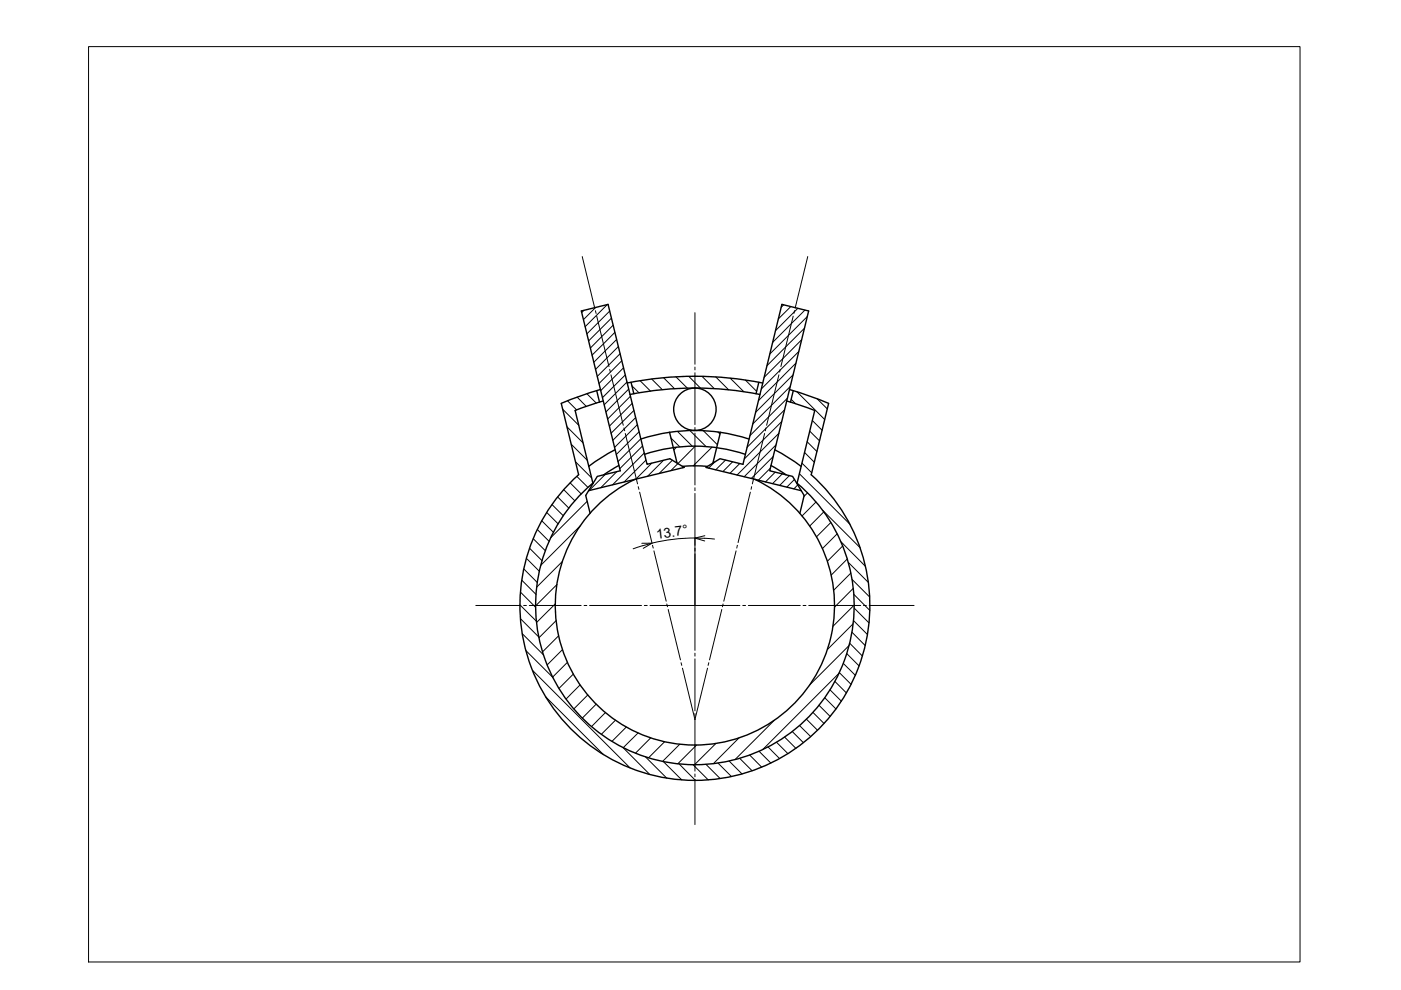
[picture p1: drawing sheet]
<svg xmlns="http://www.w3.org/2000/svg" width="297mm" height="210mm" viewBox="0 0 297 210" stroke-linecap="round" stroke-linejoin="round" font-family="sans-serif">
<defs><g id="words">
<text font-size="2.9" x="139.2" y="114.2" transform="rotate(-7 139.2 114.2)">13.7°</text>
</g></defs>
<!-- layer: BODY OUTER -->
<g fill="none" stroke="#000" stroke-width=".3">
<path d="M123.3 65.9l5.6-1.4 8.3 33.9 4.8-1.1 3.1 1.8-20.3 4.9 1.8-3 4.9-1.2zM165.8 64.5l5.7 1.4-8.3 33.9 4.8 1.2 1.9 3-20.3-4.9 3.1-1.8 4.8 1.1zM119 85.5l3.7 15.1a37.1 37.1 0 0 0-2.1 53.5 37.1 37.1 0 0 0 53.5 0 37.1 37.1 0 0 0-2.1-53.5l3.7-15.1M121.9 87l3.8 15.5M126.5 82.8l.6 2.5M127.3 82.6l-3.7 1.2-4.6 1.7M127.9 85l-6 2M130.4 95.4l-2.9 1.6-2.7 1.9M131.2 98.7l-3.2 2M133 81.2a72.8 72.8 0 0 1 28.7 0M133.8 81l.6 2.5M136.6 96.3a33.8 33.8 0 0 1 21.4 0"/>
<path d="M142 91.7l1.6 6.5M144.7 98.9l2.6-.1 2.7 .1M147.3 91.3l-3.1 .1-3 .4-5.3 1.3M147.3 82.3l-6.9 .3-6.8 1M147.3 82.3a4.5 4.5 0 0 0-4.5 4.5 4.5 4.5 0 0 0 4.5 4.5M147.3 91.3l3.1 .1 3.1 .4 5.3 1.3M147.3 82.3l7 .3 6.8 1M147.3 82.3a4.5 4.5 0 0 1 4.5 4.5 4.5 4.5 0 0 1-4.5 4.5M152.7 91.7l-1.5 6.5M160.9 81l-.6 2.5M163.5 98.7l3.2 2M164.3 95.4l2.8 1.6 2.7 1.9"/>
<path d="M166.8 85l5.9 2-3.7 15.5M167.4 82.6l3.7 1.2 4.6 1.7M168.2 82.8l-.6 2.5M124.8 104l-.6 1.1 .9 3.7M125.7 102.4a33.8 33.8 0 0 0-3 49.1 33.8 33.8 0 0 0 49.2 0 33.8 33.8 0 0 0-2.9-49.1M134.6 101.6a29.6 29.6 0 0 0-10.4 45.2 29.6 29.6 0 0 0 46.3 0 29.6 29.6 0 0 0-10.5-45.2M169.9 104l.6 1.1-.9 3.7"/>
</g>
<!-- layer: Center -->
<g fill="none" stroke="#000" stroke-width=".21">
<path d="M123.4 54.4l2.7 10.9M171.3 54.4l-2.7 10.9M126.2 65.9l.2 .6M126.5 67l2.6 10.7M129.3 78.3l.1 .6M129.5 79.5l2.6 10.7M147.3 66.3v10.9M147.3 77.8v.6M147.3 79v11M165.1 79.5l-2.6 10.7M165.4 78.3l-.1 .6M168.2 67l-2.6 10.7"/>
<path d="M168.5 65.9l-.2 .6M132.3 90.7l.1 .6M132.6 91.9l2.6 10.7M147.3 90.6v.6M147.3 91.8v11M162.1 91.9l-2.6 10.7M162.4 90.7l-.1 .6M135.3 103.2l.2 .6M135.6 104.4l2.6 10.6M138.3 115.6l.2 .6M138.6 116.8l2.6 10.7M147.3 103.4v.6"/>
<path d="M147.3 104.6v11M147.3 116.2v.6M147.3 117.4v20.5M156.1 116.8l-2.6 10.7M156.3 115.6l-.1 .6M159.1 104.4l-2.6 10.6M159.4 103.2l-.2 .6M100.9 128.4h9.5M111 128.4h.6M112.2 128.4h11M123.8 128.4h.6M125 128.4h11"/>
<path d="M136.6 128.4h.6M137.8 128.4h19.1M141.4 128.1l.1 .6M141.7 129.2l2.6 10.7M147.3 138.5v.6M147.3 139.7v11M153 129.2l-2.6 10.7M153.3 128.1l-.1 .6M157.5 128.4h.6M158.7 128.4h11M170.3 128.4h.6M171.5 128.4h11"/>
<path d="M183.1 128.4h.6M184.3 128.4h9.5M144.4 140.5l.1 .6M144.7 141.7l2.6 10.9 2.7-10.9M147.3 151.3v.6M147.3 152.5v11M150.3 140.5l-.2 .6M147.3 164.1v.6M147.3 165.3v9.5"/>
</g>
<!-- layer: Dim -->
<path d="M136.2 115.7l-2 .7M138.2 115.2a38.5 38.5 0 0 1 9.1-1.1v14.3M149.4 114.1l2.1 .2" fill="none" stroke="#000" stroke-width=".21"/>
<!-- layer: 0 -->
<path d="M18.8 9.9h256.8v194.1h-256.8zM136.1 115.2h2.1l-1.8 1.1M138.2 115.2l-2 .5M147.3 114.1h2.1M149.4 113.6l-2.1 .5 2.1 .6" fill="none" stroke="#000" stroke-width=".21"/>
<!-- layer: Hatch -->
<g fill="none" stroke="#000" stroke-width=".21">
<path d="M123.8 65.8l-.5 .5M126.3 65.2l-2.6 2.6M128.8 64.6l-4.7 4.7M129.3 66l-4.9 4.8M129.6 67.5l-4.8 4.8M130 69l-4.8 4.8M130.4 70.5l-4.9 4.8M130.7 72l-4.8 4.8M131.1 73.5l-4.8 4.8M131.5 75l-4.9 4.8M131.8 76.5l-4.8 4.8M132.2 78l-4.8 4.8"/>
<path d="M132.6 79.5l-4.9 4.8M143.3 79.9l2.4 2.4M146 79.8l2.5 2.5M148.8 79.8l2.6 2.6M151.8 79.9l2.7 2.8M166.1 64.6l-.5 .6M167.7 65l-2.7 2.6M168.1 79.5l-7.9 7.9M168.7 77l-7.9 7.9M169.2 65.4l-4.8 4.7M169.4 74.5l-8 8M169.9 72.1l-7.9 7.9"/>
<path d="M170.6 69.6l-8 7.9M170.7 65.7l-6.9 6.9M171.2 67.1l-8 8M119.3 86.8l3.4 3.4M120.2 90.5l3.4 3.4M120.3 85l2 1.9M121.1 94.2l3.4 3.4M122 97.9l3.4 3.4M122.4 84.2l1.9 2M124.4 83.5l2 2M132.9 81l-4.8 4.8M133.3 82.5l-4.8 4.9"/>
<path d="M133.7 84l-4.9 4.9M134 81.8l1.5 1.5M134 85.5l-4.8 4.9M134.4 87l-4.8 4.9M134.8 88.5l-4.9 4.9M135.1 90l-4.8 4.9M135.5 91.5l-4.8 4.9M135.7 80.7l2.2 2.2M135.8 93l-4.8 4.9M136.2 94.6l-4.8 4.8M136.6 96.1l-6.7 6.7M136.9 97.6l-4.6 4.6"/>
<path d="M138.2 80.4l2.2 2.2M138.2 98.2l-3.4 3.4M140.7 97.6l-3.4 3.4M140.7 80.1l2.3 2.3M142.2 92.9l1.9 1.9M142.6 97.6l-2.9 2.8M143.4 94.8l-.5 .6M143.6 91.5l3.2 3.1M144.9 99l-.2 .2M146.3 91.3l3.4 3.4M147.4 94.6l-5.2 5.2M149.1 91.3l3 3"/>
<path d="M151 94.8l-4 4M151.6 97.9l-1.4 1.4M152.2 91.6l.5 .4M153.8 97.6l-2.1 2M154.8 80.2l2.9 2.9M155.3 97.9l-2 2.1M156.8 98.3l-2 2.1M158 80.6l2.4 2.4M163.3 99.3l-2.5 2.5M163.9 96.8l-4.6 4.7M164.5 94.3l-6.7 6.8M165.1 91.9l-8.8 8.8"/>
<path d="M165.7 89.4l-7.9 7.9M166.3 86.9l-7.9 7.9M166.9 84.4l-7.9 8M167.5 82l-7.9 7.9M167.7 84.7l1 .9M169 83.1l5.9 5.9M170 98.2l2.1 2M170.6 95.9l2.1 2.1M171.1 93.7l2.1 2M171.7 91.4l2.1 2.1M172.2 89.2l2.1 2M173.2 84.5l2.2 2.2"/>
<path d="M111.6 118.4l2.8 2.7M112.3 116.2l2.6 2.7M113.1 114.2l2.5 2.6M113.9 112.3l2.5 2.5M114.9 110.4l2.4 2.5M115.9 108.6l2.4 2.5M117 107l2.4 2.4M118.2 105.4l2.4 2.3M119.3 119l-5.5 5.5M119.5 103.8l2.4 2.4M120.9 102.4l2.3 2.3M122.3 101l2.4 2.4"/>
<path d="M123 111.5l-8.3 8.3M124.5 106.3l-7.7 7.7M128.3 100.6l-3.4 3.4M130.8 100l-3.4 3.4M164.4 100.1l-2.1 2.1M165.9 100.5l-2.1 2.1M167.4 100.8l-2.1 2.1M168.4 101.6l-1.6 1.7M169.3 102.7l-1 1M169.5 100.4l10.7 10.8M169.9 104h-.1M171.2 104.5l-.7 .8"/>
<path d="M173 106.4l-2.9 3M174.4 108.2l8 7.9M174.7 108.5l-3 3M176.2 110.8l-3.1 3M177.5 113.2l-3.1 3.1M178.3 114.9l5.2 5.2M178.7 115.8l-3.3 3.2M179.6 118.5l-3.4 3.4M179.9 119.2l4.2 4.3M110.2 128.2l3.5 3.5M110.3 131.2l3.9 3.9M110.3 125.5l3.3 3.3"/>
<path d="M110.6 123l3.1 3M110.7 134.3l4.6 4.6M111.1 120.6l2.8 2.9M111.5 137.9l5.7 5.8M117.8 128l-4 4M117.9 131.6l-3.6 3.6M118.1 123.9l-4.5 4.5M118.4 134.8l-3.4 3.4M119.3 137.7l-3.3 3.3M179.5 138.6l2.7 2.6M180 136.9l-8.3 8.3M180.1 136.4l2.8 2.7"/>
<path d="M180.4 121.5l-3.6 3.6M180.6 134l2.9 2.9M180.7 122.9l3.7 3.7M180.9 132.2l-5.5 5.5M180.9 124.7l-3.9 4M181 131.6l2.9 3M181 126l3.4 3.4M181.1 128.9l3.2 3.2M181.1 128.3l-4.5 4.5M112.9 142.1l20.7 20.7M115.7 147.7l12.3 12.3M120.3 140.4l-3.1 3.2"/>
<path d="M121.6 142.9l-3.1 3.1M123 145.2l-3 3M124.6 147.3l-2.9 3M126.4 149.3l-2.9 3M128.4 151.1l-3 3M130.5 152.7l-3 3M132.1 158.5l5.7 5.7M132.8 154.1l-3 3.1M135.3 155.4l-3.2 3.1M138 156.4l-3.3 3.3M140.9 157.3l-3.4 3.4M144.1 157.8l-3.6 3.6"/>
<path d="M147.7 158l-4 3.9M151.8 157.6l-4.5 4.5M156.7 156.5l-5.5 5.4M160.9 159.3l2.5 2.5M162.8 158.4l2.5 2.4M164.1 152.7l-8.3 8.4M164.6 157.4l2.5 2.4M166.3 156.3l2.5 2.4M168 155.1l2.3 2.4M169.5 153.8l2.4 2.4M171 152.5l2.3 2.3M172.4 151l2.3 2.4"/>
<path d="M173.7 149.5l2.3 2.4M174.9 147.9l2.3 2.4M176 146.3l2.4 2.4M177 144.5l2.5 2.4M177.9 142.7l-16.2 16.2M178 142.6l2.5 2.5M178.8 140.7l2.6 2.5M136.8 160.5l4.6 4.5M140.7 161.5l3.9 3.9M144 162l3.5 3.5M146.9 162.1l3.3 3.3M149.7 162.1l3 3"/>
<path d="M152.2 161.8l2.9 2.9M154.6 161.4l2.7 2.7M156.8 160.8l2.7 2.6M158.9 160.1l2.6 2.6"/>
</g>
<use href="#words"/>
</svg>
